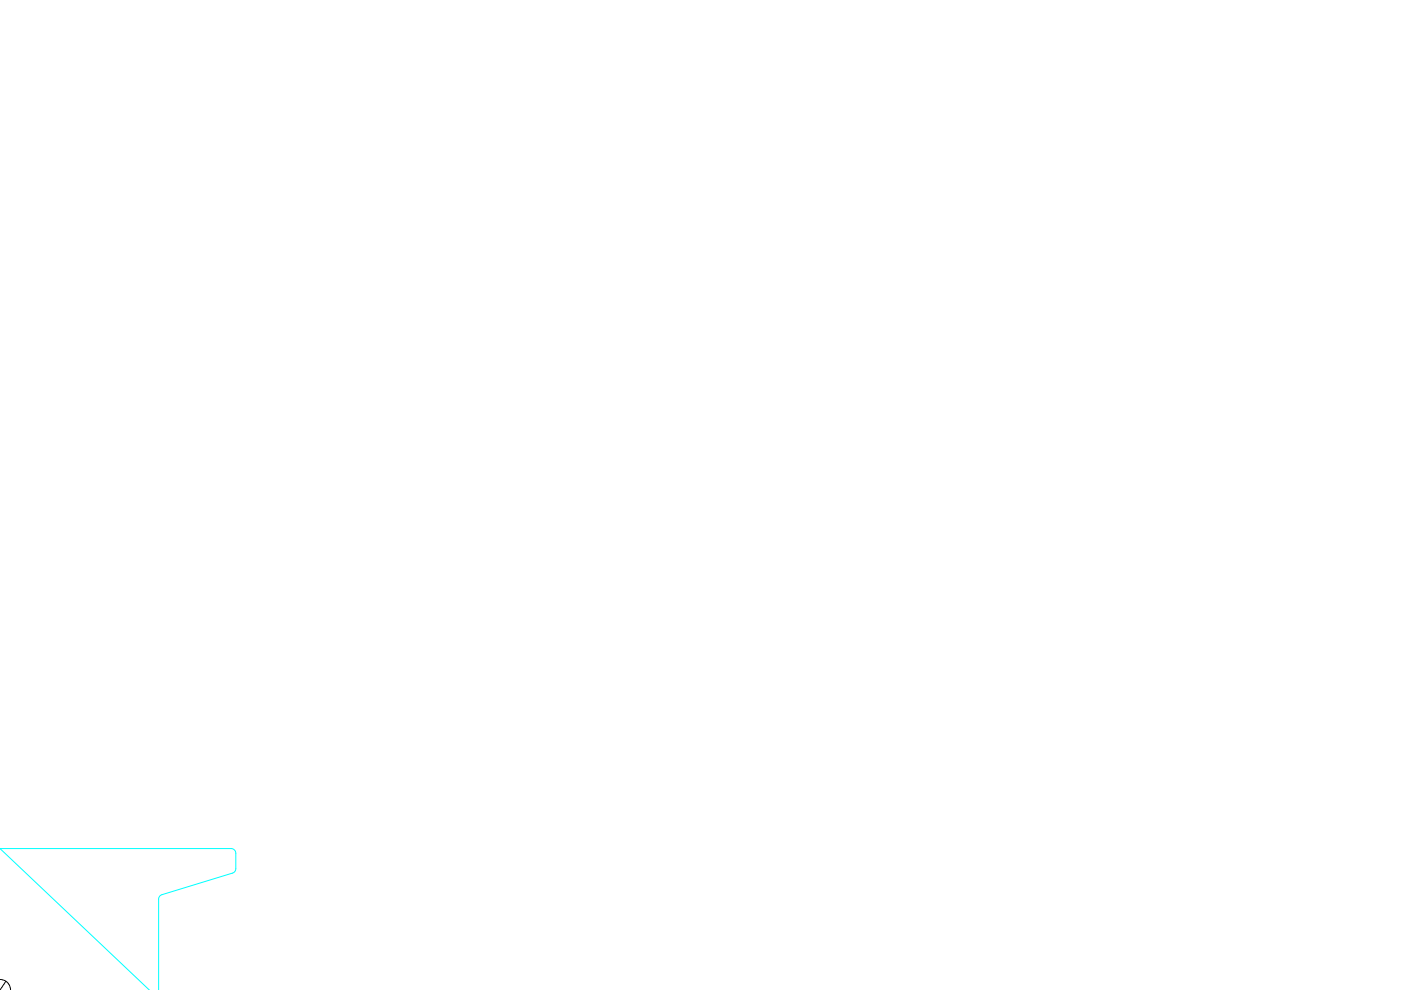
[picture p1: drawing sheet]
<svg xmlns="http://www.w3.org/2000/svg" width="297mm" height="210mm" viewBox="0 0 297 210" stroke-linecap="round" stroke-linejoin="round" font-family="sans-serif">
<path d="M-.1 207.7a2.22 2.22 0 0 1 2.3 2.3M-.1 209.8l.1 .2M1.2 208l-1.2 2" fill="none" stroke="#000" stroke-width=".21"/>
<path d="M0 179.9h49.1l.5 .2 .4 .7v3.5l-.4 .7-15.4 4.7-.5 .6-.1 19.7M0 180l31.7 30" fill="none" stroke="#0ff" stroke-width=".21"/>
</svg>
